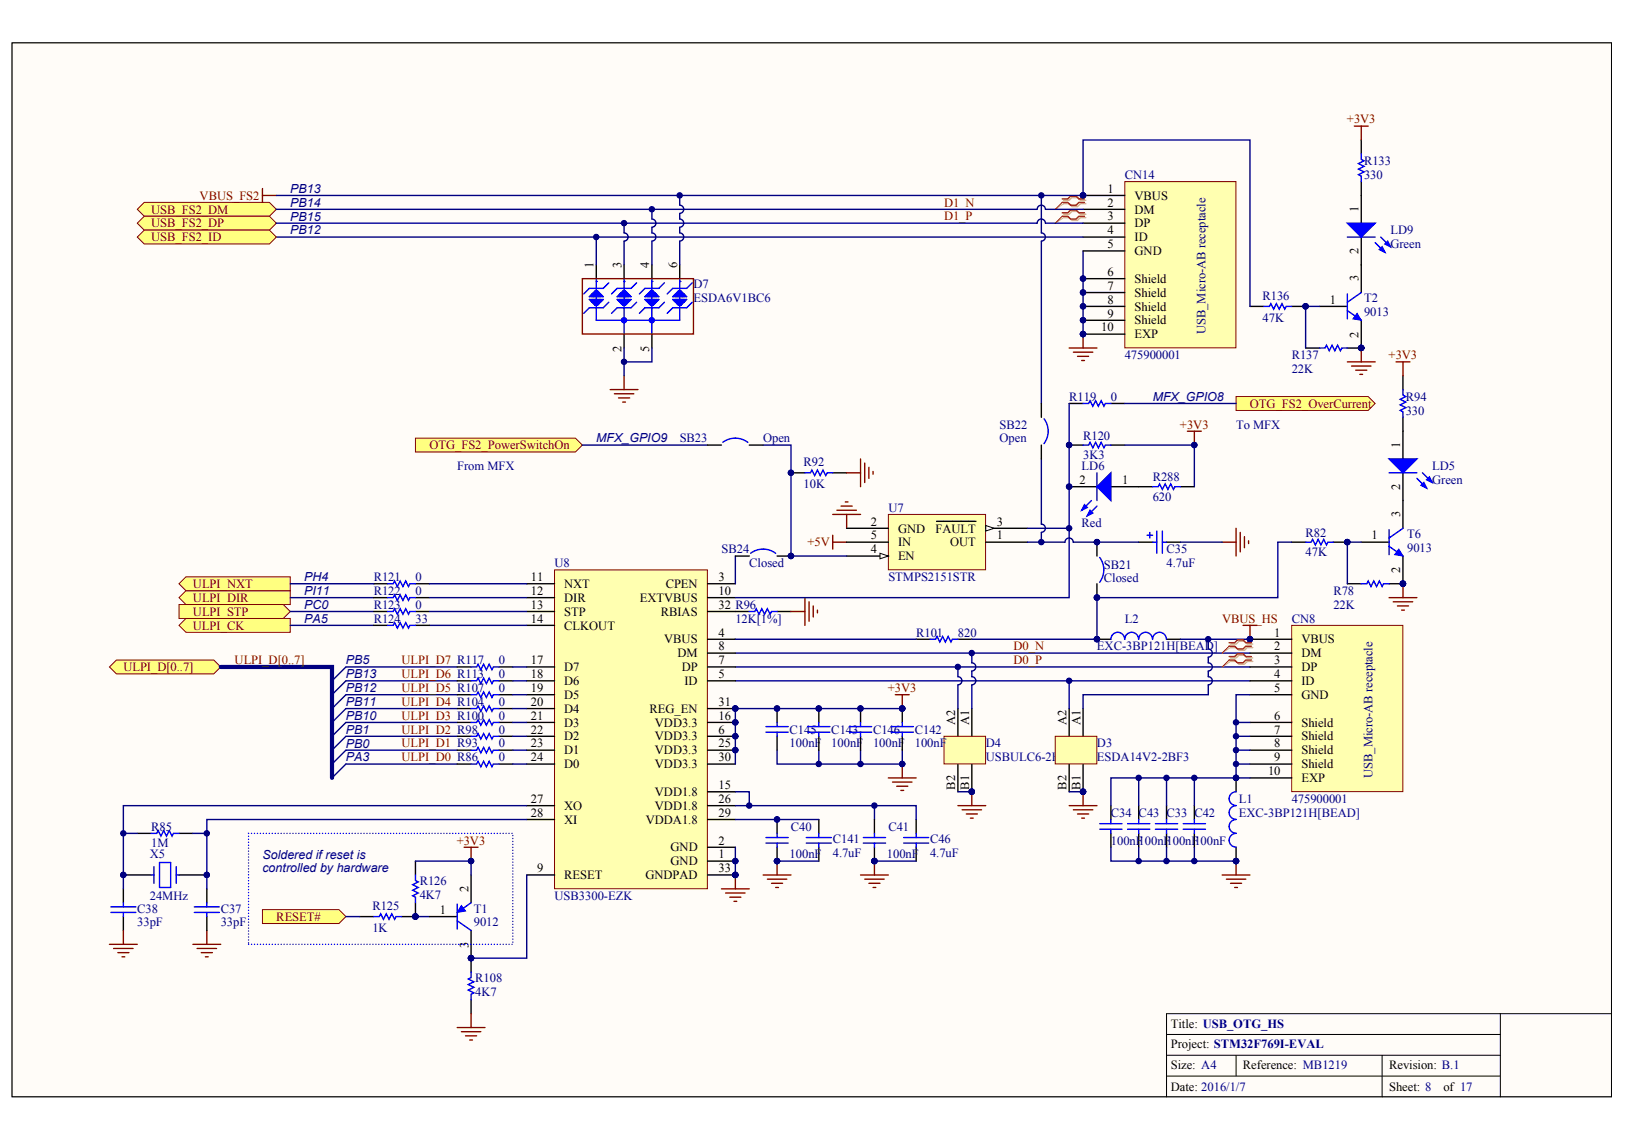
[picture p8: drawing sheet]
<svg xmlns="http://www.w3.org/2000/svg" width="287mm" height="202mm" viewBox="0 0 287 202" stroke-linecap="round" stroke-linejoin="round" font-family="sans-serif">
<defs><g id="words">
<g font-size="2.2" fill="#800000">
<text x="237.6" y="21.8">+3V3</text>
<text x="35.2" y="35.2">VBUS_FS2</text>
<text x="26.7" y="37.7">USB_FS2_DM</text>
<text x="26.7" y="40.1">USB_FS2_DP</text>
<text x="166.5" y="36.4">D1_N</text>
<text x="166.5" y="38.9">D1_P</text>
<text x="26.7" y="42.6">USB_FS2_ID</text>
<text x="244.9" y="63.4">+3V3</text>
<text x="220.5" y="71.9">OTG_FS2_OverCurrent</text>
<text x="208.1" y="75.6">+3V3</text>
<text x="75.7" y="79.3">OTG_FS2_PowerSwitchOn</text>
<text x="142.4" y="96.4">+5V</text>
<text x="34" y="106.2">ULPI_DIR</text>
<text x="34" y="103.7">ULPI_NXT</text>
<text x="34" y="111.1">ULPI_CK</text>
<text x="34" y="108.6">ULPI_STP</text>
<text x="215.6" y="109.8">VBUS_HS</text>
<text x="21.8" y="118.4">ULPI_D[0..7]</text>
<text x="41.4" y="117.2">ULPI_D[0..7]</text>
<text x="70.8" y="119.6">ULPI_D6 R113</text>
<text x="70.8" y="117.2">ULPI_D7 R117</text>
<text x="178.8" y="114.7">D0_N</text>
<text x="178.8" y="117.2">D0_P</text>
<text x="70.8" y="124.5">ULPI_D4 R104</text>
<text x="70.8" y="122.1">ULPI_D5 R107</text>
<text x="156.6" y="122.1">+3V3</text>
<text x="70.8" y="131.8">ULPI_D1 R93</text>
<text x="70.8" y="129.4">ULPI_D2 R98</text>
<text x="70.8" y="127">ULPI_D3 R100</text>
<text x="70.8" y="134.3">ULPI_D0 R86</text>
<text x="80.6" y="149">+3V3</text>
<text x="48.7" y="162.4">RESET#</text>
</g>
<g font-size="2.2" fill="#000080">
<text x="240.6" y="29.1">R133</text>
<text x="51.2" y="34">PB13</text>
<text x="198.4" y="31.6">CN14</text>
<text x="240.6" y="31.6">330</text>
<text x="51.2" y="41.4">PB12</text>
<text x="51.2" y="36.5">PB14</text>
<text x="51.2" y="38.9">PB15</text>
<text x="245.3" y="41.3">LD9</text>
<text x="245.3" y="43.8">Green</text>
<text x="122.3" y="50.9">D7</text>
<text x="122.3" y="53.3">ESDA6V1BC6</text>
<text x="222.7" y="52.8">R136</text>
<text x="240.6" y="53.3">T2</text>
<text x="212.6" y="58.9" transform="rotate(-90 212.6 58.9)">USB_Micro-AB receptacle</text>
<text x="222.7" y="56.8">47K</text>
<text x="240.6" y="55.8">9013</text>
<text x="198.4" y="63.4">475900001</text>
<text x="227.8" y="63.4">R137</text>
<text x="227.8" y="65.8">22K</text>
<text x="188.6" y="70.7">R119</text>
<text x="195.9" y="70.7">0</text>
<text x="203.3" y="70.7">MFX_GPIO8</text>
<text x="248" y="70.7">R94</text>
<text x="176.3" y="75.6">SB22</text>
<text x="191" y="77.6">R120</text>
<text x="218" y="75.6">To MFX</text>
<text x="248" y="73.1">330</text>
<text x="80.6" y="82.9">From MFX</text>
<text x="105.2" y="78">MFX_GPIO9</text>
<text x="119.9" y="78">SB23</text>
<text x="134.6" y="78">Open</text>
<text x="141.7" y="82.2">R92</text>
<text x="176.3" y="78">Open</text>
<text x="190.8" y="82.9">LD6</text>
<text x="191" y="81">3K3</text>
<text x="252.6" y="82.9">LD5</text>
<text x="141.7" y="86.1">10K</text>
<text x="203.3" y="84.9">R288</text>
<text x="203.3" y="88.3">620</text>
<text x="252.6" y="85.4">Green</text>
<text x="156.7" y="90.3">U7</text>
<text x="190.8" y="92.9">Red</text>
<text x="230.3" y="94.7">R82</text>
<text x="248.2" y="94.9">T6</text>
<text x="97.8" y="100">U8</text>
<text x="127.3" y="97.6">SB24</text>
<text x="132.2" y="100">Closed</text>
<text x="194.7" y="100.3">SB21</text>
<text x="205.8" y="97.6">C35</text>
<text x="205.8" y="100">4.7uF</text>
<text x="230.3" y="98.1">47K</text>
<text x="248.2" y="97.4">9013</text>
<text x="53.7" y="102.5">PH4</text>
<text x="53.7" y="105">PI11</text>
<text x="53.7" y="107.4">PC0</text>
<text x="65.9" y="107.4">R123</text>
<text x="65.9" y="104.9">R122</text>
<text x="65.9" y="102.5">R121</text>
<text x="73.3" y="107.4">0</text>
<text x="73.3" y="104.9">0</text>
<text x="73.3" y="102.5">0</text>
<text x="156.7" y="102.5">STMPS2151STR</text>
<text x="194.7" y="102.7">Closed</text>
<text x="235.2" y="104.9">R78</text>
<text x="235.2" y="107.4">22K</text>
<text x="53.7" y="109.8">PA5</text>
<text x="65.9" y="109.8">R124</text>
<text x="73.3" y="109.8">33</text>
<text x="129.7" y="109.8">12K[1%]</text>
<text x="161.6" y="112.3">R101</text>
<text x="169" y="112.3">820</text>
<text x="198.4" y="109.8">L2</text>
<text x="227.8" y="109.8">CN8</text>
<text x="61" y="119.6">PB13</text>
<text x="61" y="117.2">PB5</text>
<text x="88" y="119.6">0</text>
<text x="88" y="117.2">0</text>
<text x="193.5" y="114.7">EXC-3BP121H[BEAD]</text>
<text x="61" y="124.5">PB11</text>
<text x="61" y="122.1">PB12</text>
<text x="88" y="122.1">0</text>
<text x="88" y="124.5">0</text>
<text x="61" y="131.9">PB0</text>
<text x="61" y="129.4">PB1</text>
<text x="61" y="127">PB10</text>
<text x="88" y="131.8">0</text>
<text x="88" y="129.4">0</text>
<text x="88" y="127">0</text>
<text x="139.3" y="129.4">C145</text>
<text x="139.3" y="131.8">100nF</text>
<text x="146.6" y="129.4">C143</text>
<text x="146.6" y="131.8">100nF</text>
<text x="154" y="129.4">C146</text>
<text x="154" y="131.8">100nF</text>
<text x="161.4" y="129.4">C142</text>
<text x="161.4" y="131.8">100nF</text>
<text x="173.9" y="131.8">D4</text>
<text x="193.5" y="131.8">D3</text>
<text x="61" y="134.3">PA3</text>
<text x="88" y="134.3">0</text>
<text x="173.9" y="134.3">USBULC6-2F3</text>
<text x="193.5" y="134.3">ESDA14V2-2BF3</text>
<text x="242.1" y="137.2" transform="rotate(-90 242.1 137.2)">USB_Micro-AB receptacle</text>
<text x="218.5" y="141.6">L1</text>
<text x="227.8" y="141.6">475900001</text>
<text x="26.7" y="146.5">R85</text>
<text x="26.7" y="149.5">1M</text>
<text x="139.5" y="146.5">C40</text>
<text x="146.9" y="148.7">C141</text>
<text x="156.7" y="146.5">C41</text>
<text x="164" y="148.7">C46</text>
<text x="195.9" y="144.1">C34 C43</text>
<text x="195.9" y="149">100nF</text>
<text x="200.8" y="149">100nF100nF100nF</text>
<text x="205.8" y="144.1">C33</text>
<text x="210.7" y="144.1">C42</text>
<text x="218.5" y="144.1">EXC-3BP121H[BEAD]</text>
<text x="26.4" y="151.4">X5</text>
<text x="46.3" y="151.4">Soldered if reset is</text>
<text x="46.3" y="153.9">controlled by hardware</text>
<text x="139.3" y="151.4">100nF</text>
<text x="146.9" y="151.2">4.7uF</text>
<text x="156.4" y="151.4">100nF</text>
<text x="164" y="151.2">4.7uF</text>
<text x="24.2" y="161">C38</text>
<text x="26.4" y="158.8">24MHz</text>
<text x="38.9" y="161">C37</text>
<text x="65.7" y="160.5">R125</text>
<text x="74" y="156.1">R126</text>
<text x="74" y="158.5">4K7</text>
<text x="83.6" y="161">T1</text>
<text x="97.8" y="158.8">USB3300-EZK</text>
<text x="24.2" y="163.4">33pF</text>
<text x="38.9" y="163.4">33pF</text>
<text x="65.7" y="164.4">1K</text>
<text x="83.6" y="163.4">9012</text>
<text x="83.8" y="173.2">R108</text>
<text x="83.8" y="175.6">4K7</text>
</g>
<g font-size="2.2">
<text x="195.3" y="34">1</text>
<text x="200.1" y="35.2">VBUS</text>
<text x="195.3" y="36.4">2</text>
<text x="195.3" y="38.9">3</text>
<text x="195.3" y="41.3">4</text>
<text x="200.1" y="37.7">DM</text>
<text x="200.1" y="40.1">DP</text>
<text x="239.6" y="37.4" transform="rotate(-90 239.6 37.4)">1</text>
<text x="104.7" y="47.2" transform="rotate(-90 104.7 47.2)">1</text>
<text x="109.6" y="47.2" transform="rotate(-90 109.6 47.2)">3</text>
<text x="114.5" y="47.2" transform="rotate(-90 114.5 47.2)">4</text>
<text x="119.4" y="47.2" transform="rotate(-90 119.4 47.2)">6</text>
<text x="195.3" y="43.8">5</text>
<text x="200.1" y="42.6">ID</text>
<text x="200.1" y="45">GND</text>
<text x="239.6" y="44.9" transform="rotate(-90 239.6 44.9)">2</text>
<text x="195.3" y="48.7">6</text>
<text x="195.3" y="51.1">7</text>
<text x="195.3" y="53.6">8</text>
<text x="200.1" y="49.9">Shield</text>
<text x="200.1" y="52.3">Shield</text>
<text x="234.6" y="53.6">1</text>
<text x="239.6" y="49.6" transform="rotate(-90 239.6 49.6)">3</text>
<text x="194.2" y="58.5">10</text>
<text x="195.3" y="56">9</text>
<text x="200.1" y="54.8">Shield</text>
<text x="200.1" y="57.2">Shield</text>
<text x="200.1" y="59.7">EXP</text>
<text x="239.6" y="59.6" transform="rotate(-90 239.6 59.6)">2</text>
<text x="109.6" y="62" transform="rotate(-90 109.6 62)">2</text>
<text x="114.5" y="62" transform="rotate(-90 114.5 62)">5</text>
<text x="247" y="79" transform="rotate(-90 247 79)">1</text>
<text x="190.4" y="85.4">2</text>
<text x="197.9" y="85.4">1</text>
<text x="247" y="86.5" transform="rotate(-90 247 86.5)">2</text>
<text x="153.6" y="92.7">2</text>
<text x="153.6" y="95.2">5</text>
<text x="158.4" y="93.9">GND</text>
<text x="165" y="93.9">FAULT</text>
<text x="175.8" y="95.2">1</text>
<text x="175.8" y="92.7">3</text>
<text x="241.9" y="95.2">1</text>
<text x="247" y="91.2" transform="rotate(-90 247 91.2)">3</text>
<text x="153.6" y="97.6">4</text>
<text x="158.4" y="96.4">IN</text>
<text x="158.4" y="98.8">EN</text>
<text x="167.6" y="96.4">OUT</text>
<text x="247" y="101.1" transform="rotate(-90 247 101.1)">2</text>
<text x="93.6" y="102.5">11</text>
<text x="93.6" y="104.9">12</text>
<text x="93.6" y="107.4">13</text>
<text x="99.5" y="103.7">NXT</text>
<text x="99.5" y="106.2">DIR</text>
<text x="112.9" y="106.2">EXTVBUS</text>
<text x="117.4" y="103.7">CPEN</text>
<text x="126.8" y="102.5">3</text>
<text x="126.8" y="104.9">10</text>
<text x="126.8" y="107.4">32 R96</text>
<text x="93.6" y="109.8">14</text>
<text x="99.5" y="108.6">STP</text>
<text x="99.5" y="111.1">CLKOUT</text>
<text x="116.6" y="108.6">RBIAS</text>
<text x="117.2" y="113.5">VBUS</text>
<text x="126.8" y="112.3">4</text>
<text x="224.8" y="112.3">1</text>
<text x="229.6" y="113.5">VBUS</text>
<text x="93.6" y="117.2">17</text>
<text x="93.6" y="119.6">18</text>
<text x="99.5" y="118.4">D7</text>
<text x="119.5" y="115.9">DM</text>
<text x="120.3" y="118.4">DP</text>
<text x="126.8" y="119.6">5</text>
<text x="126.8" y="117.2">7</text>
<text x="126.8" y="114.7">8</text>
<text x="224.8" y="114.7">2</text>
<text x="224.8" y="117.2">3</text>
<text x="224.8" y="119.6">4</text>
<text x="229.6" y="115.9">DM</text>
<text x="229.6" y="118.4">DP</text>
<text x="93.6" y="122.1">19</text>
<text x="93.6" y="124.5">20</text>
<text x="99.5" y="120.8">D6</text>
<text x="99.5" y="123.3">D5</text>
<text x="99.5" y="125.7">D4</text>
<text x="114.6" y="125.7">REG_EN</text>
<text x="120.7" y="120.8">ID</text>
<text x="126.8" y="124.5">31</text>
<text x="224.8" y="122.1">5</text>
<text x="229.6" y="120.8">ID</text>
<text x="229.6" y="123.3">GND</text>
<text x="93.6" y="127">21</text>
<text x="93.6" y="129.4">22</text>
<text x="93.6" y="131.8">23</text>
<text x="99.5" y="128.2">D3</text>
<text x="99.5" y="130.6">D2</text>
<text x="115.5" y="130.6">VDD3.3</text>
<text x="115.5" y="128.2">VDD3.3</text>
<text x="126.8" y="129.4">6</text>
<text x="126.8" y="127">16</text>
<text x="126.8" y="131.8">25</text>
<text x="168.5" y="127.9" transform="rotate(-90 168.5 127.9)">A2</text>
<text x="170.9" y="127.9" transform="rotate(-90 170.9 127.9)">A1</text>
<text x="188.1" y="127.9" transform="rotate(-90 188.1 127.9)">A2</text>
<text x="190.6" y="127.9" transform="rotate(-90 190.6 127.9)">A1</text>
<text x="224.8" y="127">6</text>
<text x="224.8" y="129.4">7</text>
<text x="224.8" y="131.8">8</text>
<text x="229.6" y="128.2">Shield</text>
<text x="229.6" y="130.6">Shield</text>
<text x="93.6" y="134.3">24</text>
<text x="99.5" y="133.1">D1</text>
<text x="99.5" y="135.5">D0</text>
<text x="115.5" y="133.1">VDD3.3</text>
<text x="115.5" y="135.5">VDD3.3</text>
<text x="126.8" y="134.3">30</text>
<text x="223.7" y="136.7">10</text>
<text x="224.8" y="134.3">9</text>
<text x="229.6" y="133.1">Shield</text>
<text x="229.6" y="135.5">Shield</text>
<text x="229.6" y="138">EXP</text>
<text x="93.6" y="141.6">27</text>
<text x="99.5" y="142.9">XO</text>
<text x="115.5" y="140.4">VDD1.8</text>
<text x="115.5" y="142.9">VDD1.8</text>
<text x="126.8" y="139.2">15</text>
<text x="126.8" y="141.6">26</text>
<text x="168.5" y="139.3" transform="rotate(-90 168.5 139.3)">B2</text>
<text x="170.9" y="139.3" transform="rotate(-90 170.9 139.3)">B1</text>
<text x="188.1" y="139.3" transform="rotate(-90 188.1 139.3)">B2</text>
<text x="190.6" y="139.3" transform="rotate(-90 190.6 139.3)">B1</text>
<text x="93.6" y="144.1">28</text>
<text x="99.5" y="145.3">XI</text>
<text x="113.9" y="145.3">VDDA1.8</text>
<text x="126.8" y="149">2</text>
<text x="126.8" y="144.1">29</text>
<text x="94.8" y="153.9">9</text>
<text x="99.5" y="155.1">RESET</text>
<text x="113.8" y="155.1">GNDPAD</text>
<text x="118.3" y="152.6">GND</text>
<text x="118.3" y="150.2">GND</text>
<text x="126.8" y="151.4">1</text>
<text x="126.8" y="153.9">33</text>
<text x="77.6" y="161.2">1</text>
<text x="82.6" y="157.3" transform="rotate(-90 82.6 157.3)">2</text>
<text x="82.6" y="167.2" transform="rotate(-90 82.6 167.2)">3</text>
<text x="206.5" y="181.3">Title: USB_OTG_HS</text>
<text x="206.5" y="184.9">Project: STM32F769I-EVAL</text>
<text x="206.5" y="188.6">Size: A4</text>
<text x="219.2" y="188.6">Reference: MB1219</text>
<text x="245" y="188.6">Revision: B.1</text>
<text x="206.5" y="192.4">Date: 2016/1/7</text>
<text x="245" y="192.4">Sheet: 8</text>
<text x="254.6" y="192.4">of 17</text>
</g>
</g></defs>
<path d="M2.1 7.6h282.1v185.9h-282.1z" fill="#fffcf8" stroke="#000" stroke-width=".18"/>
<path d="M264.6 178.8v14.7M284.3 178.8h-78.5v14.7M205.8 182.5h58.8M205.8 186.1h58.8M205.8 189.8h58.8M218 186.1v3.7M243.8 186.1v7.4" fill="none" stroke="#000" stroke-width=".18"/>
<g fill="#ffff80" stroke="#800000" stroke-width=".18">
<path d="M19.3 117.6l1.2-1.2h17.2l1.2 1.2-1.2 1.3h-17.2z" fill-rule="evenodd"/>
<path d="M31.6 110.3l1.2-1.2h18.4v2.4h-18.4z" fill-rule="evenodd"/>
</g>
<path d="M38.9 117.6h19.7v19.6" fill="none" stroke="#000080" stroke-width=".74"/>
<path d="M61 117.6l-2.4 2.5M61 120.1l-2.4 2.4M61 122.5l-2.4 2.5M61 125l-2.4 2.4" fill="none" stroke="#000080" stroke-width=".25"/>
<g fill="#ffff80" stroke="#800000" stroke-width=".18">
<path d="M31.6 105.4l1.2-1.2h18.4v2.4h-18.4z" fill-rule="evenodd"/>
<path d="M31.6 103l1.2-1.3h18.4v2.5h-18.4z" fill-rule="evenodd"/>
<path d="M31.6 106.6h18.4l1.2 1.3-1.2 1.2h-18.4z" fill-rule="evenodd"/>
</g>
<g fill="none" stroke="#800000" stroke-width=".25">
<path d="M146.9 94.4v2.5M146.9 95.6h2.4M146.9 90.7h4.9M147.6 90h3.5M148.4 89.3h1.9M149.1 88.5h.5M149.3 90.7v2.5M215.6 95.6h2.4M218 93.2v4.9M218.8 93.9v3.4M219.5 94.7v1.9M220.2 95.4v.5"/>
<path d="M139.5 107.9h2.5M142 105.4v4.9M142.7 106.1v3.5M143.4 106.9v1.9M144.2 107.6v.5M156.7 137.2h4.9M157.4 137.9h3.5M158.2 138.7h1.9M158.9 139.4h.5M159.1 134.8v2.4M134.6 154.3h4.9M135.4 155.1h3.4"/>
<path d="M136.1 155.8h2M136.8 156.5h.5M137.1 151.9v2.4M215.6 154.3h4.9M216.3 155.1h3.4M217 155.8h2M217.8 156.5h.5M218 151.9v2.4"/>
</g>
<g fill="#000080" stroke="#000080" stroke-width=".18">
<circle cx="159.1" cy="134.8" r=".48"/>
<circle cx="137.1" cy="151.9" r=".48"/>
<circle cx="188.6" cy="78.5" r=".48"/>
<circle cx="188.6" cy="85.8" r=".48"/>
<circle cx="210.7" cy="78.5" r=".48"/>
<circle cx="218" cy="151.9" r=".48"/>
</g>
<path d="M188.6 78.5h2.4M195.9 78.5h2.5M188.6 85.8h4.9M195.9 85.8h7.4M200.9 95.6h2.4M205.8 95.6h2.4M208.2 85.8h2.5M129.7 107.9h2.5M137.1 107.9h2.4M144.4 144.6v2.4M144.4 149.4v2.5" fill="none" stroke="#000" stroke-width=".25"/>
<g fill="none" stroke="#00f" stroke-width=".25">
<path d="M191 78.5h1l.3-.5 .5 1 .5-1 .4 1 .5-1 .5 1 .3-.5h.9M192.5 88.3l-1.7 1.7M193.5 89.3l-1.7 1.7M193.5 83.4v4.9M202.3 94.4h1M202.8 93.9v1M203.3 85.8h1l.2-.4 .5 .9 .5-.9 .5 .9 .5-.9 .5 .9 .2-.5h1M203.3 95.6h.7M204 93.7v3.9M205 95.6h.8M205 93.7v3.9M132.2 107.9h.9l.3-.5 .5 1 .5-1 .5 1 .5-1 .4 1 .3-.5h1"/>
<path d="M142.2 148.7h4.4M142.2 147.7h4.4M144.4 147v.7M144.4 148.7v.7"/>
</g>
<g fill="#00f" stroke="#00f" stroke-width=".25">
<path d="M193.5 85.8l2.4-2.4v4.9z"/>
<path d="M191.3 89l.5 .5-1 .5z"/>
<path d="M192.3 90l.5 .5-1 .5z"/>
</g>
<path d="M198.4 78.5h12.3v7.3M208.2 95.6h7.4M129.7 115.2h90.8M129.7 117.6h90.8M129.7 120.1h90.8" fill="none" stroke="#000080" stroke-width=".25"/>
<path d="M227.8 110.3h19.6v29.3h-19.6z" fill="#ffffb0" stroke="#800000" stroke-width=".18"/>
<path d="M220.5 112.8h7.3M220.5 115.2h7.3M220.5 117.6h7.3M220.5 120.1h7.3M220.5 122.5h7.3M220.5 127.4h7.3M220.5 129.9h7.3M220.5 132.3h7.3M220.5 134.8h7.3M220.5 137.2h7.3" fill="none" stroke="#000" stroke-width=".25"/>
<g fill="#000080" stroke="#000080" stroke-width=".18">
<circle cx="220.5" cy="112.7" r=".48"/>
<circle cx="129.7" cy="154.3" r=".48"/>
</g>
<path d="M219.3 110.3h2.4M220.5 110.3v2.5M127.3 156.8h4.9M128 157.5h3.4M128.7 158.3h2M129.5 159h.5M129.7 154.3v2.5" fill="none" stroke="#800000" stroke-width=".25"/>
<path d="M97.8 100.5h27v56.3h-27z" fill="#ffffb0" stroke="#800000" stroke-width=".18"/>
<g fill="none" stroke="#000" stroke-width=".25">
<path d="M247.5 66.3v2.4M247.5 73.6v7.4M139.5 83.4h2.5M146.9 83.4h2.4M227.8 95.6h2.5M235.2 95.6h2.5M247.5 83.4v4.9M92.9 103h4.9M92.9 117.6h4.9M92.9 105.4h4.9M92.9 107.9h4.9M92.9 110.3h4.9"/>
<path d="M124.8 103h4.9M124.8 112.8h4.9M124.8 117.6h4.9M124.8 115.2h4.9M124.8 105.4h4.9M124.8 107.9h4.9M161.6 112.8h2.5M169 112.8h2.4M193.5 112.8h2.4M205.8 112.8h2.4M237.7 103h2.4M245 103h2.5"/>
<path d="M92.9 120.1h4.9M92.9 129.9h4.9M92.9 127.4h4.9M92.9 122.5h4.9M92.9 125h4.9M92.9 132.3h4.9M92.9 134.8h4.9M124.8 120.1h4.9M124.8 129.9h4.9M124.8 139.7h4.9M124.8 127.4h4.9M124.8 125h4.9"/>
<path d="M124.8 132.3h4.9M124.8 134.8h4.9M218 137.2v2.5M21.8 154.3h4.9M21.8 156.8v2.4M24.2 147h2.5M31.6 154.3h4.9M31.6 147h2.4M36.5 156.8v2.4M92.9 154.3h4.9M92.9 142.1h4.9M92.9 144.6h4.9"/>
<path d="M124.8 151.9h4.9M124.8 149.4h4.9M124.8 154.3h4.9M124.8 142.1h4.9M124.8 144.6h4.9M161.6 144.6v2.4M161.6 149.4v2.5M195.9 142.1v2.5M195.9 147v2.4M200.9 142.1v2.5M200.9 147v2.4M205.8 142.1v2.5"/>
<path d="M205.8 147v2.4M210.7 142.1v2.5M210.7 147v2.4M218 149.4v2.5M21.8 161.7v2.4M36.5 161.7v2.4"/>
</g>
<g fill="#000080" stroke="#000080" stroke-width=".18">
<circle cx="129.7" cy="151.9" r=".48"/>
<circle cx="129.7" cy="129.9" r=".48"/>
<circle cx="129.7" cy="127.4" r=".48"/>
<circle cx="129.7" cy="132.3" r=".48"/>
<circle cx="129.7" cy="125" r=".48"/>
<circle cx="129.7" cy="154.3" r=".48"/>
<circle cx="159.1" cy="125" r=".48"/>
<circle cx="159.1" cy="134.8" r=".48"/>
<circle cx="144.4" cy="134.8" r=".48"/>
<circle cx="151.8" cy="134.8" r=".48"/>
<circle cx="132.2" cy="142.1" r=".48"/>
<circle cx="137.1" cy="151.9" r=".48"/>
<circle cx="36.5" cy="154.3" r=".48"/>
<circle cx="21.7" cy="154.3" r=".48"/>
<circle cx="36.5" cy="147" r=".48"/>
<circle cx="21.7" cy="147" r=".48"/>
<circle cx="193.5" cy="112.7" r=".48"/>
<circle cx="220.5" cy="112.7" r=".48"/>
<circle cx="218" cy="151.9" r=".48"/>
<circle cx="218" cy="137.2" r=".48"/>
<circle cx="139.5" cy="83.4" r=".48"/>
<circle cx="247.5" cy="103" r=".48"/>
<circle cx="237.6" cy="95.6" r=".48"/>
<circle cx="205.8" cy="151.9" r=".48"/>
<circle cx="200.8" cy="151.9" r=".48"/>
<circle cx="210.7" cy="151.9" r=".48"/>
<circle cx="210.7" cy="137.2" r=".48"/>
<circle cx="200.8" cy="137.2" r=".48"/>
<circle cx="205.8" cy="137.2" r=".48"/>
</g>
<g fill="none" stroke="#000080" stroke-width=".25">
<path d="M129.7 112.8h31.9M208.2 112.8h12.3M61 122.5h19.6M61 120.1h19.6M61 127.4l-2.4 2.5M61 129.9l-2.4 2.4M61 132.3l-2.4 2.5M61 134.8l-2.4 2.4M129.7 139.7h2.5v2.4M137.1 132.3v2.5h22v-2.5M144.4 132.3v2.5M151.8 132.3v2.5"/>
<path d="M159.1 125h-29.4v9.8M200.9 137.2v4.9M205.8 137.2v4.9M210.7 137.2v4.9M220.5 137.2h-24.6v4.9M21.8 147h2.4M34 147h2.5M92.9 142.1h-71.1v14.7M92.9 144.6h-56.4v12.2M129.7 149.4v4.9M129.7 144.6h14.7M137.1 151.9h7.3"/>
<path d="M195.9 149.4v2.5h22.1M200.9 149.4v2.5M205.8 149.4v2.5M210.7 149.4v2.5"/>
</g>
<g fill="none" stroke="#00f" stroke-width=".25">
<path d="M247.5 68.7v1l.5 .2-1 .5 1 .5-1 .5 1 .5-1 .5 .5 .2v1M142 83.4h1l.2-.5 .5 1 .5-1 .5 1 .5-1 .5 1 .2-.5h1M230.3 95.6h1l.2-.5 .5 1 .5-1 .5 1 .5-1 .5 1 .2-.5h1M245 83.4h4.9M249.9 84.4l1.7 1.7M250.9 83.4l1.7 1.7M164.1 112.8h.9l.3-.5 .5 .9 .5-.9 .5 .9 .4-.9 .5 .9 .3-.4h1M200.8 112.8a1.23 1.23 0 0 0-1.2-1.3 1.23 1.23 0 0 0-1.2 1.3 1.21 1.21 0 0 0-1.2-1.3 1.21 1.21 0 0 0-1.3 1.3M205.7 112.8a1.23 1.23 0 0 0-1.2-1.3 1.23 1.23 0 0 0-1.2 1.3 1.21 1.21 0 0 0-1.2-1.3 1.21 1.21 0 0 0-1.2 1.3M240.1 103h1l.2-.5 .5 1 .5-1 .5 1 .5-1 .5 1 .2-.5h1M218 139.7a1.21 1.21 0 0 0-1.2 1.2 1.21 1.21 0 0 0 1.2 1.2M19.6 160h4.4"/>
<path d="M21.8 159.2v.8M26.7 147h.9l.3-.5 .5 1 .5-1 .5 1 .5-1 .4 1 .3-.5h1M26.7 154.3h.5M27.2 152.9v2.9M28.1 152.1h2v4.4h-2zM31.1 152.9v2.9M31.1 154.3h.5M34.3 160h4.4M36.5 159.2v.8M159.4 148.7h4.4M159.4 147.7h4.4M161.6 147v.7"/>
<path d="M161.6 148.7v.7M194 146.3h3.9M194 145.3h3.9M195.9 144.6v.7M195.9 146.3v.7M198.9 146.3h3.9M198.9 145.3h3.9M200.9 144.6v.7M200.9 146.3v.7M203.8 146.3h3.9M203.8 145.3h3.9M205.8 144.6v.7"/>
<path d="M205.8 146.3v.7M208.7 146.3h3.9M208.7 145.3h3.9M210.7 144.6v.7M210.7 146.3v.7M218 147a1.21 1.21 0 0 0-1.2 1.2 1.21 1.21 0 0 0 1.2 1.2M218 142.1a1.22 1.22 0 0 0-1.2 1.2 1.22 1.22 0 0 0 1.2 1.3 1.21 1.21 0 0 0-1.2 1.2 1.21 1.21 0 0 0 1.2 1.2M19.6 160.9h4.4M21.8 160.9v.8M34.3 160.9h4.4M36.5 160.9v.8"/>
</g>
<g fill="none" stroke="#800000" stroke-width=".25">
<path d="M149.3 83.4h2.5M151.8 81v4.8M152.5 81.7v3.4M153.3 82.4v2M154 83.2v.4M245 105.4h4.9M245.8 106.1h3.4M246.5 106.9h2M247.2 107.6h.5M247.5 103v2.4M19.3 166.6h4.9M20 167.3h3.5"/>
<path d="M20.8 168h1.9M21.5 168.8h.5M21.8 164.1v2.5M34 166.6h4.9M34.8 167.3h3.4M35.5 168h2M36.2 168.8h.5M36.5 164.1v2.5"/>
</g>
<g fill="#00f" stroke="#00f" stroke-width=".25">
<path d="M245 81h4.9l-2.4 2.4z"/>
<path d="M250.7 85.6l.5-.5 .4 1z"/>
<path d="M251.6 84.6l.5-.5 .5 1z"/>
</g>
<path d="M46.3 160.5h13.5l1.2 1.2-1.2 1.2h-13.5z" fill-rule="evenodd" fill="#ffff80" stroke="#800000" stroke-width=".18"/>
<path d="M240.1 95.6h-2.4v7.4M51.2 110.3h14.7M75.7 110.3h17.2M218 127.4h2.5M218 129.9h2.5M218 132.3h2.5M218 134.8h2.5M220.5 122.5h-2.5v14.7" fill="none" stroke="#000080" stroke-width=".25"/>
<g fill="#000080" stroke="#000080" stroke-width=".18">
<circle cx="218" cy="137.2" r=".48"/>
<circle cx="218" cy="127.4" r=".48"/>
<circle cx="218" cy="129.9" r=".48"/>
<circle cx="218" cy="132.3" r=".48"/>
<circle cx="218" cy="134.8" r=".48"/>
<circle cx="247.5" cy="103" r=".48"/>
<circle cx="237.6" cy="95.6" r=".48"/>
<circle cx="159.1" cy="125" r=".48"/>
<circle cx="171.4" cy="139.6" r=".48"/>
</g>
<path d="M240.1 95.6h4.9M247.5 88.3v4.9M247.5 98.1v4.9M169 125v4.9M169 134.8v4.9M171.4 125v4.9M171.4 134.8v4.9" fill="none" stroke="#000" stroke-width=".25"/>
<path d="M245 96.4l2.5 1.7M245 93.4v4.4M247.5 93.2l-2.5 1.7" fill="none" stroke="#00f" stroke-width=".25"/>
<path d="M246.7 96.9l.8 1.2-1.5-.3z" fill="#00f" stroke="#00f" stroke-width=".18"/>
<path d="M157.9 122.5h2.5M159.1 122.5v2.5" fill="none" stroke="#800000" stroke-width=".25"/>
<path d="M166.5 129.9h7.3v4.8h-7.3z" fill="#ffffb0" stroke="#800000" stroke-width=".18"/>
<g fill="#000080" stroke="#000080" stroke-width=".18">
<circle cx="171.4" cy="139.6" r=".48"/>
<circle cx="191" cy="139.6" r=".48"/>
</g>
<path d="M188.6 125v4.9M188.6 134.8v4.9M191 125v4.9M191 134.8v4.9" fill="none" stroke="#000" stroke-width=".25"/>
<path d="M186.1 129.9h7.4v4.8h-7.4z" fill="#ffffb0" stroke="#800000" stroke-width=".18"/>
<g fill="#000080" stroke="#000080" stroke-width=".18">
<circle cx="191" cy="139.6" r=".48"/>
<circle cx="171.4" cy="115.2" r=".48"/>
<circle cx="169" cy="117.6" r=".48"/>
<circle cx="171.4" cy="139.6" r=".48"/>
<circle cx="213.1" cy="112.7" r=".48"/>
<circle cx="188.6" cy="120.1" r=".48"/>
<circle cx="210.7" cy="78.5" r=".48"/>
<circle cx="154.2" cy="151.9" r=".48"/>
<circle cx="154.2" cy="142.1" r=".48"/>
</g>
<g fill="none" stroke="#000080" stroke-width=".25">
<path d="M169 117.6v1.8a.72 .72 0 0 1 .7 .7 .72 .72 0 0 1-.7 .7M171.4 118.4v1a.72 .72 0 0 1 .7 .7 .72 .72 0 0 1-.7 .7M171.4 115.2v1.7a.72 .72 0 0 1 .7 .7 .72 .72 0 0 1-.7 .8M213.1 118.4v1a.72 .72 0 0 1 .7 .7 .72 .72 0 0 1-.7 .7M213.1 112.8v1.7a.73 .73 0 0 1 .7 .7 .73 .73 0 0 1-.7 .7v1a.72 .72 0 0 1 .7 .7 .72 .72 0 0 1-.7 .8M169 120.8v4.2M169 139.7h2.4M171.4 120.8v4.2M188.6 139.7h2.4M188.6 120.1v4.9M213.1 120.8v1.7h-22.1v2.5M129.7 142.1h31.9v2.5"/>
<path d="M154.2 151.9h7.4M154.2 142.1v2.5"/>
</g>
<g fill="none" stroke="#800000" stroke-width=".25">
<path d="M209.4 76.1h2.5M210.7 76.1v2.4M246.2 63.8h2.5M247.5 63.8v2.5M171.4 139.7v2.4M191 139.7v2.4M151.8 154.3h4.9M152.5 155.1h3.5M153.3 155.8h1.9M154 156.5h.5M154.2 151.9v2.4M169 142.1h4.9"/>
<path d="M169.7 142.8h3.4M170.4 143.6h2M171.2 144.3h.5M188.6 142.1h4.9M189.3 142.8h3.5M190.1 143.6h1.9M190.8 144.3h.5"/>
</g>
<path d="M156.7 90.7h17.1v9.8h-17.1z" fill="#ffffb0" stroke="#800000" stroke-width=".18"/>
<path d="M149.3 93.2h7.4M149.3 95.6h7.4M149.3 98.1h7.4" fill="none" stroke="#000" stroke-width=".25"/>
<path d="M155.2 97.6l1.5 .5-1.5 .5z" fill="#fffcf8" stroke="#000" stroke-width=".18"/>
<path d="M173.9 95.6h7.3M173.9 93.2h7.3" fill="none" stroke="#000" stroke-width=".25"/>
<path d="M173.9 92.7l1.4 .5-1.4 .5z" fill="#fffcf8" stroke="#000" stroke-width=".18"/>
<path d="M165.2 92h7" fill="none" stroke="#000" stroke-width=".25"/>
<g fill="#ffff80" stroke="#800000" stroke-width=".18">
<path d="M24.2 36.9l1.2-1.2h22.1l1.2 1.2-1.2 1.2h-22.1z" fill-rule="evenodd"/>
<path d="M24.2 39.4l1.2-1.3h22.1l1.2 1.3-1.2 1.2h-22.1z" fill-rule="evenodd"/>
</g>
<path d="M191 58.9v2.5M188.6 61.4h4.9M189.3 62.1h3.5M190.1 62.9h1.9M190.8 63.6h.5" fill="none" stroke="#800000" stroke-width=".25"/>
<circle cx="191" cy="58.9" r=".48" fill="#000080" stroke="#000080" stroke-width=".18"/>
<path d="M191 44.3v14.6" fill="none" stroke="#000080" stroke-width=".25"/>
<path d="M198.4 32h19.6v29.4h-19.6z" fill="#ffffb0" stroke="#800000" stroke-width=".18"/>
<g fill="none" stroke="#000" stroke-width=".25">
<path d="M191 34.5h7.4M191 36.9h7.4M191 39.4h7.4M240.1 24.7v2.4M240.1 32v7.4M191 41.8h7.4M191 44.3h7.4M191 49.2h7.4M191 51.6h7.4M191 54h7.4M191 56.5h7.4M191 58.9h7.4"/>
<path d="M232.8 54h4.9M240.1 41.8v9.8M240.1 56.5v4.9h-2.4M230.3 61.4h2.5"/>
</g>
<g fill="#000080" stroke="#000080" stroke-width=".18">
<circle cx="191" cy="34.5" r=".48"/>
<circle cx="191" cy="49.1" r=".48"/>
<circle cx="191" cy="51.6" r=".48"/>
<circle cx="191" cy="54" r=".48"/>
<circle cx="191" cy="56.5" r=".48"/>
<circle cx="191" cy="58.9" r=".48"/>
<circle cx="240.1" cy="61.4" r=".48"/>
<circle cx="230.3" cy="54" r=".48"/>
<circle cx="139.5" cy="98.1" r=".48"/>
</g>
<path d="M240.1 27.1v1l.5 .3-1 .5 1 .4-1 .5 1 .5-1 .5 .5 .3v.9M237.7 41.8h4.9M237.7 54.8l2.4 1.7M237.7 51.8v4.4M240.1 51.6l-2.4 1.7M242.6 42.8l1.7 1.7M243.5 41.8l1.8 1.7M232.8 61.4h.9l.3-.5 .5 1 .5-1 .4 1 .5-1 .5 1 .3-.5h1" fill="none" stroke="#00f" stroke-width=".25"/>
<g fill="#00f" stroke="#00f" stroke-width=".25">
<path d="M237.7 39.4h4.9l-2.5 2.4z"/>
<path d="M243.3 44l.5-.5 .5 1z"/>
<path d="M244.3 43l.5-.4 .5 .9z"/>
</g>
<path d="M239.4 55.3l.7 1.2-1.5-.3z" fill="#00f" stroke="#00f" stroke-width=".18"/>
<path d="M238.9 22.2h2.4M240.1 22.2v2.5M237.7 63.8h4.9M238.4 64.6h3.4M239.1 65.3h2M239.9 66h.5M240.1 61.4v2.4" fill="none" stroke="#800000" stroke-width=".25"/>
<path d="M48.7 41.8h142.3M232.8 54h-2.5v7.4M134.6 78.5h4.9v19.6h9.8" fill="none" stroke="#000080" stroke-width=".25"/>
<path d="M73.3 77.3h28.2l1.2 1.2-1.2 1.2h-28.2z" fill-rule="evenodd" fill="#ffff80" stroke="#800000" stroke-width=".18"/>
<path d="M102.7 78.5h22.1" fill="none" stroke="#000080" stroke-width=".25"/>
<path d="M218 69.9h23.3l1.3 1.3-1.3 1.2h-23.3z" fill-rule="evenodd" fill="#ffff80" stroke="#800000" stroke-width=".18"/>
<path d="M188.6 71.2h2.4M195.9 71.2h2.5M80.6 120.1h2.5M80.6 122.5h2.5M88 120.1h2.5M88 122.5h2.5" fill="none" stroke="#000" stroke-width=".25"/>
<path d="M191 71.2h1l.3-.5 .5 1 .5-1 .4 1 .5-1 .5 1 .3-.5h.9M83.1 120.1h1l.2-.5 .5 1 .5-1 .5 1 .5-1 .5 1 .2-.5h1M83.1 122.5h1l.2-.5 .5 1 .5-1 .5 1 .5-1 .5 1 .2-.5h1" fill="none" stroke="#00f" stroke-width=".25"/>
<path d="M183.7 34.5v6.6a.72 .72 0 0 1 .7 .7 .72 .72 0 0 1-.7 .7M183.7 42.6v28.6M188.6 71.2v34.2h-58.9M198.4 71.2h19.6M61 117.6h19.6M61 125h19.6M61 127.4h19.6M61 129.9h19.6M61 132.3h19.6M61 134.8h19.6M90.5 120.1h2.4M90.5 122.5h2.4" fill="none" stroke="#000080" stroke-width=".25"/>
<circle cx="183.7" cy="34.5" r=".48" fill="#000080" stroke="#000080" stroke-width=".18"/>
<path d="M187.6 35.3h1l.5-.5h1l.5 .5h.9M187.6 35.9h1l.5 .5h1l.5-.5h.9M187.6 37.8h1l.5-.5h1l.5 .5h.9M187.6 38.4h1l.5 .5h1l.5-.5h.9M217 113.6h1l.5-.5h1l.5 .5h1M217 114.2h1l.5 .5h1l.5-.5h1M217 116.1h1l.5-.5h1l.5 .5h1M217 116.7h1l.5 .5h1l.5-.5h1" fill="none" stroke="#d0a19e" stroke-width=".25"/>
<path d="M187.6 35.9l-1.5 1M187.6 38.4l-1.5 1M217 114.2l-1.4 1M217 116.7l-1.4 .9" fill="none" stroke="#d0a19e" stroke-width=".18"/>
<path d="M187.4 35.1h.9l.5-.5h1l.5 .5h1M187.4 35.7h.9l.5 .5h1l.5-.5h1M187.4 37.5h.9l.5-.5h1l.5 .5h1M187.4 38.1h.9l.5 .5h1l.5-.5h1M216.8 113.4h1l.5-.5h1l.4 .5h1M216.8 114h1l.5 .5h1l.4-.5h1M216.8 115.8h1l.5-.5h1l.4 .5h1M216.8 116.4h1l.5 .5h1l.4-.5h1" fill="none" stroke="#f00" stroke-width=".25"/>
<path d="M187.4 35.7l-1.3 1.2M187.4 38.1l-1.3 1.3M216.8 114l-1.2 1.2M216.8 116.4l-1.2 1.2" fill="none" stroke="#f00" stroke-width=".18"/>
<path d="M24.2 41.8l1.2-1.2h22.1l1.2 1.2-1.2 1.2h-22.1z" fill-rule="evenodd" fill="#ffff80" stroke="#800000" stroke-width=".18"/>
<g fill="none" stroke="#000080" stroke-width=".25">
<path d="M48.7 36.9h134.2a.72 .72 0 0 1 .8-.7 .72 .72 0 0 1 .7 .7h6.6M48.7 39.4h134.2a.72 .72 0 0 1 .8-.8 .72 .72 0 0 1 .7 .8h6.6M48.7 34.5h142.3v-9.8h29.5v29.3M110.1 39.4v1.7a.72 .72 0 0 1 .7 .7 .72 .72 0 0 1-.7 .7M115 36.9v1.7a.73 .73 0 0 1 .7 .8 .73 .73 0 0 1-.7 .7v1a.72 .72 0 0 1 .7 .7 .72 .72 0 0 1-.7 .7M119.9 37.7v.9a.73 .73 0 0 1 .7 .8 .73 .73 0 0 1-.7 .7v1a.72 .72 0 0 1 .7 .7 .72 .72 0 0 1-.7 .7M119.9 34.5v1.7a.72 .72 0 0 1 .7 .7 .72 .72 0 0 1-.7 .7M105.2 41.8v4.9M110.1 42.6v4.1M115 42.6v4.1M119.9 42.6v4.1M110.1 61.4v4.9"/>
<path d="M115 61.4v2.4h-4.9M129.7 98.1v4.9M181.2 95.6h6.7a.72 .72 0 0 1 .7-.7 .72 .72 0 0 1 .7 .7h11.6M181.2 93.2h7.4M183.7 81v11.5a.72 .72 0 0 1 .7 .7 .72 .72 0 0 1-.7 .7M183.7 93.9v1.7M227.8 95.6h-2.4v9.8h-31.9v7.4h-22.1M51.2 105.4h14.7M51.2 107.9h14.7M51.2 103h14.7M75.7 105.4h17.2M75.7 107.9h17.2"/>
<path d="M75.7 103h17.2M90.5 117.6h2.4M90.5 132.3h2.4M90.5 129.9h2.4M90.5 125h2.4M90.5 127.4h2.4M90.5 134.8h2.4M73.3 151.9h9.8v2.4M92.9 154.3v14.7h-9.8M61 161.7h2.5M73.3 161.7h2.4"/>
</g>
<g fill="#000080" stroke="#000080" stroke-width=".18">
<circle cx="188.6" cy="93.2" r=".48"/>
<circle cx="183.7" cy="95.6" r=".48"/>
<circle cx="193.5" cy="105.4" r=".48"/>
<circle cx="193.5" cy="112.7" r=".48"/>
<circle cx="137.1" cy="125" r=".48"/>
<circle cx="144.4" cy="125" r=".48"/>
<circle cx="151.8" cy="125" r=".48"/>
<circle cx="159.1" cy="125" r=".48"/>
<circle cx="137.1" cy="144.5" r=".48"/>
<circle cx="137.1" cy="151.9" r=".48"/>
<circle cx="154.2" cy="151.9" r=".48"/>
<circle cx="230.3" cy="54" r=".48"/>
<circle cx="83.1" cy="169" r=".48"/>
<circle cx="73.3" cy="161.7" r=".48"/>
<circle cx="83.1" cy="151.9" r=".48"/>
<circle cx="139.5" cy="98.1" r=".48"/>
<circle cx="193.5" cy="95.6" r=".48"/>
<circle cx="191" cy="34.5" r=".48"/>
<circle cx="119.9" cy="34.5" r=".48"/>
<circle cx="115" cy="36.9" r=".48"/>
<circle cx="110.1" cy="39.4" r=".48"/>
<circle cx="105.2" cy="41.8" r=".48"/>
<circle cx="110.1" cy="63.8" r=".48"/>
</g>
<g fill="none" stroke="#000" stroke-width=".25">
<path d="M105.2 46.7v2.5M110.1 46.7v2.5M110.1 58.9v2.5M115 46.7v2.5M115 58.9v2.5M119.9 46.7v2.5M220.5 54h2.4M227.8 54h2.5M124.8 78.5h2.5M132.2 78.5h2.4M183.7 71.2v2.4M183.7 78.5v2.5"/>
<path d="M129.7 98.1h2.5M137.1 98.1h2.4M193.5 95.6v2.5M65.9 110.3h2.5M65.9 107.9h2.5M65.9 105.4h2.5M65.9 103h2.5M73.3 110.3h2.4M73.3 107.9h2.4M73.3 105.4h2.4M73.3 103h2.4M80.6 117.6h2.5"/>
<path d="M88 117.6h2.5M193.5 103v2.4M80.6 132.3h2.5M80.6 129.9h2.5M80.6 125h2.5M80.6 127.4h2.5M80.6 134.8h2.5M88 132.3h2.5M88 129.9h2.5M88 125h2.5M88 127.4h2.5M88 134.8h2.5"/>
<path d="M137.1 125v2.4M137.1 129.9v2.4M144.4 125v2.4M144.4 129.9v2.4M151.8 125v2.4M151.8 129.9v2.4M159.1 125v2.4M159.1 129.9v2.4M73.3 151.9v2.4M73.3 159.2v2.5h-2.5M83.1 154.3v4.9M137.1 144.6v2.4"/>
<path d="M137.1 149.4v2.5M154.2 144.6v2.4M154.2 149.4v2.5M63.5 161.7h2.4M75.7 161.7h4.9M83.1 164.1v7.4M83.1 176.4v2.4"/>
</g>
<g fill="none" stroke="#00f" stroke-width=".25">
<path d="M104.2 52.1h2M104.2 53.1h2M104.4 52.3v-.5h1.5v.5M104.4 52.8v.5h1.5v-.5M104.7 52.3v-.7h1v.7M104.7 52.8v.8h1v-.8M104.9 51.4h.5M104.9 51.4l-1 .9h2.5l-1-.9M104.9 53.8h.5M104.9 53.8l-1-1h2.5l-1 1M104.9 51.4v.9M104.9 52.8v1"/>
<path d="M105.2 49.6h.1M105.2 49.2v7.3h14.7v-7.3M105.4 51.4v.9M105.4 52.8v1M107.4 49.9l-1 1h-2.5l-.9 .9M107.4 53.3l-1 1h-2.5l-.9 1M109.1 52.1h2M109.1 53.1h2M109.3 52.3v-.5h1.5v.5M109.3 52.8v.5h1.5v-.5M109.6 52.3v-.7h1v.7M109.6 52.8v.8h1v-.8"/>
<path d="M109.8 51.4h.5M109.8 51.4l-.9 .9h2.4l-1-.9M109.8 53.8h.5M109.8 53.8l-.9-1h2.4l-1 1M109.8 51.4v.9M109.8 52.8v1M110.1 49.6h.1M110.1 49.2v9.7M110.3 51.4v.9M110.3 52.8v1M112.3 49.9l-1 1h-2.4l-1 .9M112.3 53.3l-1 1h-2.4l-1 1"/>
<path d="M114 52.1h2M114 53.1h2M114.3 52.3v-.5h1.4v.5M114.3 52.8v.5h1.4v-.5M114.5 52.3v-.7h1v.7M114.5 52.8v.8h1v-.8M114.7 51.4l-.9 .9h2.4l-1-.9M114.7 51.4h.5M114.7 51.4v.9M114.7 52.8v1M114.7 53.8l-.9-1h2.4l-1 1M114.7 53.8h.5"/>
<path d="M115 49.6h.1M115 49.2v9.7M115.2 51.4v.9M115.2 52.8v1M117.2 49.9l-1 1h-2.4l-1 .9M117.2 53.3l-1 1h-2.4l-1 1M118.9 52.1h2M118.9 53.1h2M119.2 52.3v-.5h1.4v.5M119.2 52.8v.5h1.4v-.5M119.4 52.3v-.7h1v.7M119.4 52.8v.8h1v-.8"/>
<path d="M119.7 51.4h.4M119.7 51.4l-1 .9h2.4l-1-.9M119.7 53.8h.4M119.7 53.8l-1-1h2.4l-1 1M119.7 51.4v.9M119.7 52.8v1M119.9 49.6h.1M120.1 51.4v.9M120.1 52.8v1M122.1 49.9l-1 1h-2.4l-1 .9M122.1 53.3l-1 1h-2.4l-1 1M222.9 54h1l.3-.4 .5 .9 .4-.9 .5 .9 .5-.9 .5 .9 .3-.5h.9"/>
<path d="M127.5 78a3.7 3.7 0 0 1 4.4 0M184.2 73.9a3.6 3.6 0 0 1 0 4.3M132.4 97.6a3.7 3.7 0 0 1 4.4 0M194 98.3a3.6 3.6 0 0 1 0 4.4M68.4 110.3h1l.2-.5 .5 1 .5-1 .5 1 .5-1 .5 1 .2-.5h1M68.4 107.9h1l.2-.5 .5 1 .5-1 .5 1 .5-1 .5 1 .2-.5h1M68.4 105.4h1l.2-.5 .5 1 .5-1 .5 1 .5-1 .5 1 .2-.5h1M68.4 103h1l.2-.5 .5 1 .5-1 .5 1 .5-1 .5 1 .2-.5h1M83.1 117.6h1l.2-.4 .5 .9 .5-.9 .5 .9 .5-.9 .5 .9 .2-.5h1M83.1 132.3h1l.2-.5 .5 1 .5-1 .5 1 .5-1 .5 1 .2-.5h1M83.1 129.9h1l.2-.5 .5 1 .5-1 .5 1 .5-1 .5 1 .2-.5h1M83.1 125h1l.2-.5 .5 1 .5-1 .5 1 .5-1 .5 1 .2-.5h1"/>
<path d="M83.1 127.4h1l.2-.5 .5 1 .5-1 .5 1 .5-1 .5 1 .2-.5h1M83.1 134.8h1l.2-.5 .5 1 .5-1 .5 1 .5-1 .5 1 .2-.5h1M135.1 129.1h3.9M135.1 128.2h3.9M137.1 127.4v.8M137.1 129.1v.8M142.5 129.1h3.9M142.5 128.2h3.9M144.4 127.4v.8M144.4 129.1v.8M149.8 129.1h4M149.8 128.2h4"/>
<path d="M151.8 127.4v.8M151.8 129.1v.8M157.2 129.1h3.9M157.2 128.2h3.9M159.1 127.4v.8M159.1 129.1v.8M73.3 154.3v1l.5 .3-1 .5 1 .4-1 .5 1 .5-1 .5 .5 .3v.9M80.6 159.5v4.4M83.1 159.2l-1.7 1.3M135.1 148.7h3.9M135.1 147.7h3.9M137.1 147v.7"/>
<path d="M137.1 148.7v.7M152.3 148.7h3.9M152.3 147.7h3.9M154.2 147v.7M154.2 148.7v.7M65.9 161.7h1l.2-.5 .5 1 .5-1 .5 1 .5-1 .5 1 .2-.5h1M80.6 162.4l2.5 1.7M83.1 171.5v.9l-.5 .3 1 .5-1 .5 1 .5-1 .4 1 .5-.5 .3v1"/>
</g>
<g fill="none" stroke="#800000" stroke-width=".25">
<path d="M46.3 33.3v2.4M46.3 34.5h2.4M102.7 49.2h19.6v9.7h-19.6zM107.6 68.7h4.9M108.4 69.5h3.4M109.1 70.2h2M109.8 70.9h.5M110.1 66.3v2.4M81.9 149.4h2.4M83.1 149.4v2.5M83.1 178.8v2.4M80.6 181.2h4.9"/>
<path d="M81.4 182h3.4M82.1 182.7h2M82.8 183.4h.5"/>
</g>
<path d="M81.4 159.7l.7 1-1.5 .2z" fill="#00f" stroke="#00f" stroke-width=".18"/>
<path d="M43.8 166.6h46.7v-19.6h-46.7v19.6" fill="none" stroke="#00f" stroke-width=".25" stroke-dasharray="0 .5"/>
<g fill="#00f" stroke="#00f" stroke-width=".18">
<circle cx="115" cy="56.5" r=".48"/>
<circle cx="110.1" cy="56.5" r=".48"/>
</g>
<use href="#words"/>
</svg>
